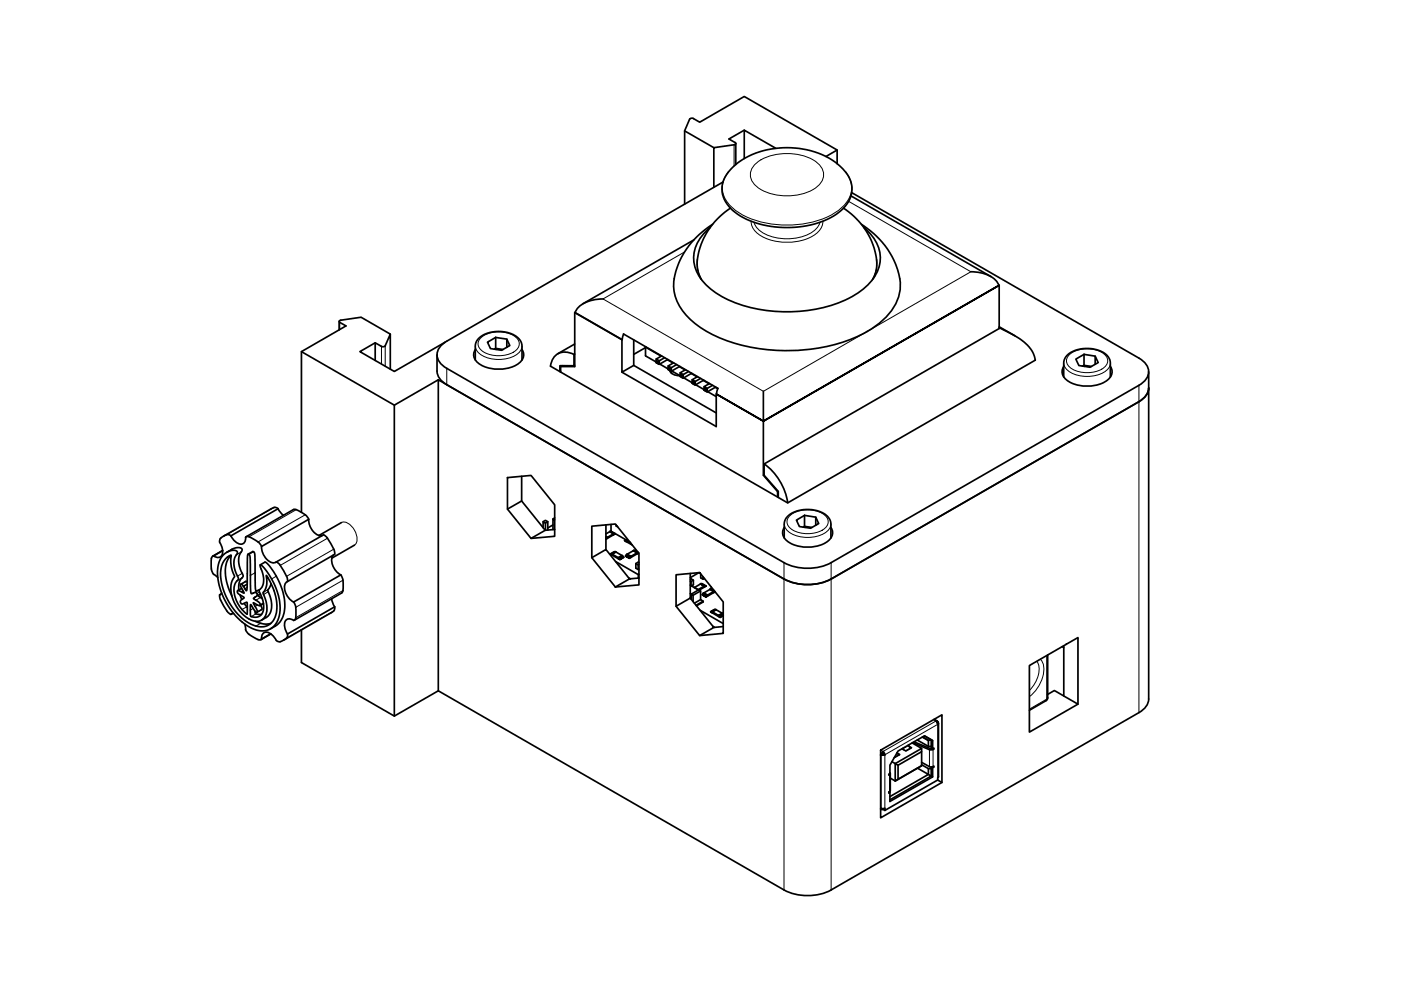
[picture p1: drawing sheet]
<svg xmlns="http://www.w3.org/2000/svg" width="420mm" height="297mm" viewBox="0 0 420 297" stroke-linecap="round" stroke-linejoin="round" font-family="sans-serif">
<!-- layer: Visible -->
<g fill="none" stroke="#000" stroke-width=".51">
<path d="M205.3 39.2l8.8 5.1M223.2 39l-4.6 2.7 1.9 1 .2 .3-.1 .2-6.5 1.1v11.8M216.8 54.6l-82.8 47.7a4.2 4.2 0 0 0-1.7 6.8l1.7 1.3 101.1 58.2a15.6 15.6 0 0 0 14.2 0l92.3-53.1a4.2 4.2 0 0 0 1.7-6.8l-1.7-1.4-86.2-49.6M219.3 50.6a25 25 0 0 1 24.9-5.1 17.3 17.3 0 0 1 10.7 8.2 8.2 8.2 0 0 1-3.3 9.9 28.5 28.5 0 0 1-22.6 3.8 16.8 16.8 0 0 1-11.8-7.7 7.8 7.8 0 0 1 2.1-9.1zM220.7 43v6.3M232.7 44.5l-9.5-5.5v8.5M251.1 49.1v-4.1l-27.9-16.1-13.4 7.7-2-1.1-1 .2-1.5 3.5v22M251.1 45l-3.4 1.9M255.2 58.7l42 24.2M208.1 71.9l-33.2 19.1M213 68.2a11.3 11.3 0 0 0-4.6 11.8 16.5 16.5 0 0 0 9.1 9.4 44.5 44.5 0 0 0 37.1 0 16.5 16.5 0 0 0 9-9.4 10.6 10.6 0 0 0-3.2-10.6l-1.3-1.2M213.7 67.2a24.3 24.3 0 0 0-11.5 16.4"/>
<path d="M219.1 62.4a20.8 20.8 0 0 0-10 17.7l.5 2.1 .6 1.4M253 62.4a20.8 20.8 0 0 1 9.9 17.7l-.5 2.1-.6 1.4M258.3 67.2a24.5 24.5 0 0 1 11.6 16.4M101.7 96.4v2.5M172.4 93.7v16.2h-4.3M172.5 93.6l-.1 .1 14.2 8.1M180.9 89.6a9.6 9.6 0 0 0-8.1 3.4l-.3 .7 14.1 8.1M202.2 83.5a13.8 13.8 0 0 0 5.4 12.8 41.5 41.5 0 0 0 23.9 8.6 49.9 49.9 0 0 0 30.1-6.5 16.7 16.7 0 0 0 8.4-12.4l-.1-2.5M210.1 83.4v.1M261.9 83.4v.1M291.2 81.5a9.6 9.6 0 0 1 8 3.4l.4 .6-70.7 40.7-14.1-8.1 14.1 8.2 70.8-40.8h-.2M299.7 85.5v13"/>
<path d="M299.7 97.9l4.6 2.7M90.4 105.4l27.9 16M112.5 108v-5.2l1.9 1 .9 .1 1.8-3.8v10.5M117.1 100.1l-8.8-5-6.1 .9-.4 .1v.4l2 1.2-13.4 7.7v48.2M131.1 106.3v4.9a5 5 0 0 0 2.9 4.1l101.1 58.3M131.4 113.8l-13.1 7.6v93.2M133.5 102.6l-15.2 8.7-10.4-5.9 4.6-2.6M142.5 107.9v-4.2a5.2 5.2 0 0 1 5.1-4.2 8.5 8.5 0 0 1 8.6 2.8l.3 1.4v4.2M142.5 104.8a3.1 3.1 0 0 0 1.7 4.6 11 11 0 0 0 12-1 2.75 2.75 0 0 0 .4-3.6M146.2 102.6l2.5-1.5 3.3 .5 .9 2-2.5 1.4-3.3-.5zM148.7 101.1v3.3l-.5 .3M148.8 104.7l-.1-.3 2.2 .4"/>
<path d="M152 101.6v2.5M168.6 109.6l-.5 .3v1.6l65.1 37.5M172.1 106.3v3.3h-4.2v1.8M172.2 106.3a4.5 4.5 0 0 0-7.1 3.5l2.8 1.6 .2-.1M172.4 106.1l-.3 .2M172.4 109.5l-.3 .1M172.4 103.1l-5.1 2.9M186.5 101.8v9.8l3.6-2.1M186.5 111.6l28.3 16.3v-9.8M186.6 101.8l.4-1.7 28.3 16.3M190.1 101.9v7.6l24.7 14.3M193.6 104l4.7 2.8"/>
<path d="M193.6 104.2l-3.5 2M193.7 104l-.1 2.7 3.2 1.8M196.8 108.1l.5 .3v.6l-.5-.3zM196.8 107.6v.5M197.3 108.4l.4-.3v1.1l-.4-.2M197.9 109.1l2.5 1.5M198.4 106.7l-1.6 .9 .9 .5 1.6-.9M200.1 107.8l1.8 1M200.3 107.7l-2.6 1.5-.9-.5M200.4 110.2l.5 .3v.5l-.5-.2zM200.4 109.7v.5M200.9 111a2.7 2.7 0 0 0 3.1 1.6"/>
<path d="M200.9 110.5l.4-.3v1.1l-.4-.3M201.5 111.2l2.5 1.4M201.7 111.3l-.5 .4M202 108.7l-1.6 1 .9 .5 1.6-.9M203.7 109.9l1.8 1M203.9 109.8l-2.6 1.5-.9-.5M204 112.2l.5 .3v.6l-.5-.3zM204 111.7v.5M204 112.8h.1M204.5 112.5l.4-.2v1.1l-.4-.3M205 113.2l2.6 1.5M205.6 110.8l-1.6 .9 .9 .6 1.6-1"/>
<path d="M207.3 112l1.8 1M207.4 111.9l-2.5 1.5-.9-.6M207.6 114.3l.5 .3v.6l-.5-.3zM207.6 113.8v.5M208.1 114.6l.4-.3v1.1l-.4-.2M208.6 115.3l2.6 1.5M209.2 112.9l-1.6 .9 .9 .5 1.6-.9M210.9 114l1.8 1M211 113.9l-2.5 1.5-.9-.5M211.2 116.4l.5 .3v.5l-.5-.2zM211.2 115.9v.5M211.7 116.7l.4-.3v1.1l-.4-.3"/>
<path d="M212.2 117.4l2.6 1.5M212.8 115l-1.6 .9 .9 .5 1.6-.9M214.5 116.1l.7 .4M214.6 116l-2.5 1.5-.9-.5M215.3 116.4l-.4 1.7M228.9 117.3v8.9M319 113v-4.2a4.9 4.9 0 0 1 4.4-4.1 9.1 9.1 0 0 1 9 2.3l.6 1.3v4.7M319 109.9a3.1 3.1 0 0 0 1.7 4.6 11 11 0 0 0 11.9-1 2.75 2.75 0 0 0 .4-3.6M322.6 107.6l2.5-1.4 3.3 .6 1 1.9-2.5 1.4-3.3-.5zM325.1 106.2v3.3l-.4 .2M325.2 109.8l-.1-.3 2.2 .3M328.4 106.8v2.4"/>
<path d="M344.5 116.3a5.1 5.1 0 0 1-2.9 4.1l-92.3 53.1a15.6 15.6 0 0 1-14.2 0M344.5 111.4v98.1a5 5 0 0 1-2.9 4.1l-92.3 53.1a15.6 15.6 0 0 1-14.2 .1l-103.7-59.7-13.1 7.5-27.9-16v-9.8M228.9 126.3v16.2l.3-.2M229.2 139.1l70.7-40.8-.2-.1a25.7 25.7 0 0 1 9.4 6.4l.9 1.6 .5 1.8-74.3 42.7-2.8-1.6v-1.8l-4.2-4.9zM229.2 139.1a17.6 17.6 0 0 1 7 11.6M83.4 152.5l-14.2 8.1M83.4 152.5l1.6 2M83.4 152.5a1.61 1.61 0 0 0-2.2 .1l-14.1 8.1M92.6 155.7l-14.2 8.1M92.6 155.6a7.3 7.3 0 0 0-4.4-2.9l-14.3 8.2M92.6 155.7a4.9 4.9 0 0 0 3.6 4.9l.4-.1M102.4 156.6l-6.8 3.9"/>
<path d="M152.2 143.2l7.1-.7 7 8.8v9.4l-7 .7-7.1-8.8zM156.4 142.8v7.4l-4.2 2.4M156.4 150.2l7.1 8.7-4.2 2.5M162.9 158.1v-1.7l.7 .4v2.1M162.9 156.4l.7-.4 .7 .4M163.6 156.8l.7-.4v2.5M165.8 157.3l-1.5 .9M166.3 155.8l-.5-.3v3.2M166.3 155.2l-.5 .3M166.3 158.7l-2.8 .2M177.5 157.7l7.1-.6 7 8.8v9.4l-7 .6-7.1-8.7zM181.7 157.3v7.4"/>
<path d="M182.9 159.3l.1-.1 1.2 .7M182.9 159.3l1.1 .7-2.1 1.2-.2 .3M182.9 159.3l1.1 .7v.3l-1.8 1.1M182.9 159.3l-1.2 .7M183.2 157.2v2l5.7 3.3M183.3 159.3h.1M184 160l.5-.1-.5 .4zM184.8 157.4v.3l.4 .2M185 157.6l-.2 .1M228.9 142.5l4.3 4.8h.1M233.2 147.3v1.7l.2-.1M235.2 158.1a3.1 3.1 0 0 0 1.7 4.6 11 11 0 0 0 11.9-1 2.75 2.75 0 0 0 .4-3.6"/>
<path d="M238.8 155.9l2.5-1.4 3.3 .5 .9 1.9-2.4 1.4-3.4-.5zM241.3 154.5v3.3l-.4 .2M241.4 158.1l-.1-.3 2.2 .3M244.6 155v2.4M63.4 167.5v3.1M63.4 170.6l.7 1.5 1.2 1M64 166.6l-.4 .3-.2 .6M65.9 178.3a10 10 0 0 0 2.4 5.2 1.11 1.11 0 0 0 1.8 .4M66.2 178.1l-.3 .2M66.5 177.8l-.6 .5M66.8 165.1l-2.8 1.5M66.8 165l-3 1.7"/>
<path d="M67.7 167.4l.9-.7 .7-.2a10.5 10.5 0 0 0 1 6.3 7.6 7.6 0 0 0 .3 8.4 8.3 8.3 0 0 0 6.9 5 3.7 3.7 0 0 0 2.5-4.6l-.4-1.9-.7-1.9a6.2 6.2 0 0 0 .9-5.3 15.9 15.9 0 0 1 2.9 11.7 4.7 4.7 0 0 1-7.1 3 17.8 17.8 0 0 1-9.3-16.9 5.6 5.6 0 0 1 1.4-2.9zM68 165.6l1.6-1a2.41 2.41 0 0 1 3 0v.1a6.1 6.1 0 0 0-.7 5.3l.3 .9a2.12 2.12 0 0 1 .6 2 4 4 0 0 0-1.2 3.9M68 160.2a2.77 2.77 0 0 0-2.2 2l.1 .4a3.8 3.8 0 0 1 .4 4.1 1.65 1.65 0 0 1-2.3-.1M68 160.2h.3a1.44 1.44 0 0 1 1.3 1 2.91 2.91 0 0 0 3.4 1.7 1.96 1.96 0 0 0 .7-1.9l.2-.1a5.5 5.5 0 0 1 3.5 1.5M69.3 166.5a7.8 7.8 0 0 0-1.4 7.8l1.7 4.4M72 178.3l.5 1.4M72.5 176.3l-1.2 .7M73 175.8a.59 .59 0 0 0-.9-.6l.1 .7 1 1.9-.7-.3a.83 .83 0 0 0-1.3-.2 3.6 3.6 0 0 0 1.9 1.7l.1 .2-.3 .3a.79 .79 0 0 0-.8 1.1 .79 .79 0 0 0 1.4 .1l.4-.2a.77 .77 0 0 1 .3 1.1l-.1 2.5a9 9 0 0 1-3.7-8.9l.4-.8a1.06 1.06 0 0 0 .4-1.7 6 6 0 0 1 0-7v-.3a2 2 0 0 0-2.6-.1 6.7 6.7 0 0 0-3.3 7.2 19.6 19.6 0 0 0 11.3 16.2 5.3 5.3 0 0 0 7.3-4.9 18.6 18.6 0 0 0-5.8-14.5l-.1 .2a9 9 0 0 1 .6 6.4l-.3 .5a1 1 0 0 0-.2 1.7 5.7 5.7 0 0 1 0 6.4 2.39 2.39 0 0 1-3 0v-2.3a.59 .59 0 0 1 .1-1l.7 1a1.5 1.5 0 0 0 1.1 1.3M74.1 175.1l-1.1 .7 .8 1.2a6.4 6.4 0 0 0 .3-3.6l.1-6.6 .2-.7a2.48 2.48 0 0 1 .7 2.6v6.4a4.4 4.4 0 0 0 .4 2.9l.3-.2a.75 .75 0 0 1 1.3 .2 .75 .75 0 0 1-.7 1.1l-.4 .3 .7 .5a1.35 1.35 0 0 1 1.2 1.7l-1.9-.9 .5 1.1a1.57 1.57 0 0 1 .5 1.7M74.1 174.5l-.5-.2-1.4 .8M74.4 166.1l1.4-.8 .2 .1a7.5 7.5 0 0 1 .5 4.3v4.6a4.1 4.1 0 0 0 .4 2.9l.9-.4M77.4 162.4l1 1.4"/>
<path d="M78 169.3l1.5-.8a14.6 14.6 0 0 1 4.8 7.4 10.8 10.8 0 0 1-.6 10.9l-2.6 1.7M78.1 178.1l-.7 .5 1.2 .8M78.4 163.8a5 5 0 0 0 3.6 4.9l.9-.3M81.3 174.9l-1 2a10.9 10.9 0 0 1 .8 6.7l-.9 1.3-1.8 1M82.9 168.4a10.4 10.4 0 0 1 3.2 4.8l.1 1.1M86.2 174.3a2.89 2.89 0 0 0-.2 4.1l1.1 1.4 1 .6M99.5 179.5l.6 1.9a1.49 1.49 0 0 1-.9 2.4l-14.2 8.1M100 166.3a3.7 3.7 0 0 0 .8 4.9l1.4 1.1M100.1 164.6l.3 1.5M100.1 164.6l-.6-1.1a6.3 6.3 0 0 0-2.5-3.2l-14.2 8.2M100.4 166.2l-14.2 8.1M102.2 172.3a7.2 7.2 0 0 1 .4 5.3l-14.3 8.3"/>
<path d="M102.2 172.3l-14.1 8.2M106.3 163.4l-6.8 3.9M177.5 167.2l4.2-2.5 7.1 8.8-4.2 2.4M181.7 160.8l.5 .2v.4l-.5 .2M181.7 161.1l.2 .1M181.7 161.3l.2 .1M183.6 166.4v-.3l1.8 1 1.1-.6M183.6 166.1l1.1-.7 1.8 1.1M183.6 166.1v.3M183.6 166.1l-.5-.1 .5 .4M183.6 166.4l1.8 1.1M184.3 165.4l-1.2 .6"/>
<path d="M184.6 168.3l6.8 3.9h.2M184.7 165.4l-1.1 .7M184.7 165.4l-.2-.1-1.2 .7M185.6 167.5l-.2-.4v.4l.5 .3M185.9 167.6l1.1-.6zM186.5 166.5l.5 .5M186.7 166.8l-1.1 .7 .3 .1M186.7 166.6l-1.1 .6M187.3 162l.3 .1v-.2h.4l-.2 .4zM187.6 161.8l-.3 .2M187.7 161.8l-.1 .1M187.8 162.3v-.3l1.3 .8"/>
<path d="M187.8 162.3l1.8 1.1M187.9 166.2l1.1 .7M187.9 166.5l1.1 .6M188.1 166.1l1.1 .6v.4l-.5 .3M188.1 166.1l-.5 .5M188.1 166.1l1.8-1 1.2 .6v.3l-1.9 1.1M188.6 173.2l.4 .3M188.7 167.3l-1.1-.7 1.1 .8M189.9 165.1l.2-.2 1.2 .7M189.9 165l1.2 .7-2.1 1.2-.3 .5M190.3 165l1 .5M190.7 168.9l.7 .4"/>
<path d="M191.4 172.2v1.1M191.5 165.7h-.4v.3l.4-.3M191.6 168.6l-.2-.1-.7 .4v1.4l.7 .4 .2-.1M191.6 169.2l-.2 .1v1.4M191.6 173.3l-2.8 .2M202.8 172.3l7-.7 7.1 8.8v9.5l-7.1 .6-7-8.8zM207 173.6l.2-.1 .7 .4v1.4l-.6 .3M207 177.9l.3 .2v1.5M207 171.9v7.4l-4.2 2.4M207 179.3l7.1 8.8-4.3 2.4M207 174.2l.2 .1M207 175.4l2.5 1.4"/>
<path d="M207.9 173.9l-.7 .4v1.3M208.2 176.1l1.2 .7M209.3 176.7l1.9-1v.3l-1.5 .9M209.6 171.6l-2.6 1.6M210.1 175l.2-.1 1.1 .7M210.1 175l1.1 .7-1.1-.7M210.1 177.1l-2.2 1.3M210.1 179.7l-1.9 1.1M210.1 175l-1.8 1.1M210.1 172v1.2l.7 .4 .4-.2M210.5 175l1.2 .6-.5 .4v-.3l.5-.1M210.6 178.2l.5-.5 1.1 .7v.3l-.5 .3"/>
<path d="M210.8 172.9v.7M210.8 177.8l1.2 .7M210.8 178.1l1.2 .6M211.7 178.9l-1.1-.7 1.1 .8M212.9 176.7l.2-.2 1.1 .7M212.9 176.7l1.1 .6 .1 .3-1.9 1.1M212.9 176.6l1.1 .7-2 1.2-.3 .5M212.9 176.7l-1.8 1M213.3 175.9v.6l.9 .5M213.4 176.6h-.1M214.4 177.3h-.3v.3l.4-.2M235.1 173.6l-103.7-59.8v93.3"/>
<path d="M235.2 161.2v-4.1a5 5 0 0 1 4.4-4.1 9.1 9.1 0 0 1 9 2.2l.6 1.4v4.6M69.6 184l-.4 .2M73.2 180.9l1 1.2M73.4 187l.2 .8a3.4 3.4 0 0 0 2.4 3.2l1.7 .8 .7-.3M76.5 183.2l.1 .6a1.82 1.82 0 0 0 1.8 .4M76.6 186.2l1.6 .6a5 5 0 0 0 3 .1M78.2 181.4a1.1 1.1 0 0 1 .3 1.3l-1.5 .8M78.4 191.6l2.8-1.6-3 1.7M78.4 191.6a1.64 1.64 0 0 1 .9-2 1.64 1.64 0 0 1 2 .5l1.6 1.9M79 180.9l-1 .6M88.1 180.4a7.5 7.5 0 0 1 .4 5.3l-.4 .3a1.64 1.64 0 0 0-2.1-.3 1.64 1.64 0 0 0-.7 2l.3 1.2a2.03 2.03 0 0 1 .5 2.1 3.8 3.8 0 0 1-2.6 1.3l-.6-.3M100.4 181.9l-14.2 8.1"/>
<path d="M208.7 181.4l2.2-1.2v.2l-2 1.2M209.9 182.9l7 4M210.9 180.2l-.8-.5v-2.6l-.6-.3-2.2 1.3 .6 .3v1.9M213.6 183.4v.3M213.6 183.4l-.5-.1 .5 .4M213.6 183.7v-.3l1.9 1.1 1.1-.7M213.6 183.4l1.2-.6 1.8 1M213.6 183.7l1.9 1.1M213.8 187.8l.5 .3M214.3 182.7l-1.2 .6M214.8 182.8l-1.2 .6M214.8 182.7l-.3-.1-1.1 .6"/>
<path d="M215.6 184.8l-.1-.3v.3l.5 .3M216.6 183.8l.3 .4M216.8 184.1l-1.2 .7 .4 .2M216.8 183.9l-1.2 .7M216.9 184.4l-.9 .7 .9-.6M216.9 187.8l-2.8 .3M308.7 199.5l14.6-8.4v20l-14.6 8.3zM314.2 196.3v13.1l-.5 .6-5 2.9M318.5 193.8l.5 .3M319 193.6v15M280.2 215.6l.9 .5M281.2 216.5l-.1 .1"/>
<path d="M281.2 216.3v.2M281.2 216.3l-.2 .2M281.2 216.5h-.2M281.2 216.3l-.5-.2 .5 1 .1-.5M281.3 216.6h-.2M281.5 216.8v16l-.3 .3M314.2 208.1l2-1.1 7.1 4.1M264.1 224.9l18.4-10.6v20.2l-18.4 10.6zM264.2 226.3h-.1M264.2 226.2h.1M264.2 226.3l.5-.3zM264.3 226.2l-.1 .1"/>
<path d="M264.3 226l.5-.7 .2 .1a.54 .54 0 0 1 .2 .9h-.8M264.6 226l-.4 .2M264.6 226l-.4 .3M264.6 226h.1M264.7 225.9l-.5 .3M264.7 225.9l-.1 .1M264.7 226h-.1M264.8 225.3v.4M264.8 225.7l-.1 .2M264.8 225.7l.1 .3M264.9 226l.5 .2M264.9 226h-.2"/>
<path d="M266.9 231.6l-.1 .5M267 231.8v5.2l-.4 .7 .3-.2-.2-.1M269 225.6l.5 .7M269.1 225.7l.7 .5-1.6 .9M269.3 229.4v4.2M269.5 226.3h.1M270.7 224.3l.1 .1M270.8 224.4l.2 .3M272.4 223.3l.2 .4M272.6 223.7l.8 .4-1.7 1-1.2-.7M272.6 223.7l.5 .6M273.6 222.7l2.8 1.6-7.9 4.6-1-.6"/>
<path d="M273.7 222.6l5.1 2.1 .5 .1 .7-.3M274.1 222.4l5 2M275.1 221.8l3.3 1.9h.9M275.1 230.2l3.3 1.9-11.5 6.7M276.4 229.5l-7.9 4.6-1.5-.9M276.4 229.2l2 1.2v1.7l.9 .5-12.4 7.1M276.4 224.3v1l-7.1 4.1-.8-.5v5.2l7.9-4.6M276.4 228.5l2.6 1.4 .8-.1M276.4 225.3v4.2M276.6 220.9l1.8 1v1.8M276.6 220.9l1.8 1 .9-.2v2M277.2 220.6l2.5 1.4v2.5"/>
<path d="M278.4 230.4h.9M279.3 223.7v.5l.4 .3 .3-.2v.2l-.2-.1M279.3 229.9v2.7l.4 .3-12.8 7.3v-2.7M279.4 224.4h-.3M279.5 224.4h-.1M279.7 222l-2.5-1.4-7.9 4.5-2.4 4.2v2.5l-.3 .2v.3l.2-.1M279.7 230.1v2.8M279.8 229.8l.2-.1v.2l-.3 .2-.3-.2M279.8 229.8l.2 .1M281.2 233.8l1.3 .7M281.2 233.1v.7l-15.8 9.1v-.6h-1.2l.2 .3h.4M264.1 242.5l.3 .1"/>
<path d="M264.9 242.4v.3l.5 .2M264.9 242.5l-.1 .1"/>
</g>
<!-- layer: Visible Narrow -->
<g fill="none" stroke="#000" stroke-width=".3">
<path d="M218.4 51.7a7.2 7.2 0 0 0 .8 10.1 25.2 25.2 0 0 0 18.4 5.6 24.2 24.2 0 0 0 15.3-5.6 7.2 7.2 0 0 0 .8-10.1M220.2 43.4v6.3M226.5 49.2a16 16 0 0 1 15.1-2.3 6.7 6.7 0 0 1 5.4 5.5 6.7 6.7 0 0 1-5.4 5.4 16.9 16.9 0 0 1-14.3-1.6 4.3 4.3 0 0 1-.8-7zM209.1 77.9a9.6 9.6 0 0 0 1.4 6.1M225.3 66.3a5.9 5.9 0 0 0 4.2 5.1 16.2 16.2 0 0 0 15.6-1.6 4.6 4.6 0 0 0 1.7-3.5M226.1 66.6a7.6 7.6 0 0 0 6.1 4.5 14.6 14.6 0 0 0 12.4-2.3l1-1.4 .3-.8M254.5 60.4l36.7 21.1-62.3 35.8-48.1-27.7 24.5-14.1M262.9 77.9a9.6 9.6 0 0 1-1.4 6.1M101.9 96.6v2.2M114.4 103.8v5.3M115.5 103.6v6.2M134 110.4v4.9"/>
<path d="M142.6 103.7a5 5 0 0 0 4.7 3.8 8.8 8.8 0 0 0 8.9-2.5l.3-1.3M144.5 101a8.9 8.9 0 0 1 10.7 .6 2.54 2.54 0 0 1-1.3 4 9 9 0 0 1-10-1.1 2.37 2.37 0 0 1 .6-3.5zM319 108.8a5 5 0 0 0 4.8 3.8 8.8 8.8 0 0 0 8.9-2.5l.3-1.3M320.9 106.1a8.9 8.9 0 0 1 10.8 .6 2.54 2.54 0 0 1-1.3 4 9 9 0 0 1-10-1.1 2.37 2.37 0 0 1 .5-3.5zM341.6 115.5v98.1M82.2 152.1l-14.2 8.2M88.8 152.8l-14.1 8.1M91.5 154.3l-14.1 8.1M102.4 156.6a2.98 2.98 0 0 1 3.4 1.5 4.7 4.7 0 0 1 .9 5l-.4 .3M235.2 157.1a5 5 0 0 0 4.8 3.8 8.8 8.8 0 0 0 8.8-2.6l.4-1.2M237.1 154.4a8.9 8.9 0 0 1 10.7 .5 2.54 2.54 0 0 1-1.2 4 9 9 0 0 1-10-1 2.37 2.37 0 0 1 .5-3.5zM69.2 166.4l-1 .6"/>
<path d="M69.6 164.6l-1.4 .8M72.3 165.5l-1.4 .8M72.6 173.2l-1.5 .8M72.6 171.9l-1.4 .8M73 177.2l-.5 .3M73.8 174.3l-1.5 .8M74.1 176.1l-.7 .4M76 165.4l-1.4 .8M76.5 171.7l-1.4 .8M77.3 177l-1.5 .8M77.8 177.5l-.8 .4M77.9 178.2l-1.4 .8"/>
<path d="M78.1 179.1l-1.4 .8M80.3 173.2l-.3 .2M80.4 176.7l-1.4 .8M80.5 177.4l-1.5 .8M82.9 172.7l-1.5 .8M98.2 161.3l-14.1 8.2M100.1 164.6l-14.2 8.1M102.8 177l-14.1 8.2M102.8 173.9l-14.1 8.1M235.1 168.6v98.1M249.3 168.6v98.1M74 181.9l-1.4 .8"/>
<path d="M75.9 182.4l-.8 .5M76.8 184l-1.4 .8M77.3 181.3l-.8 .5M78.2 186.8l-1.4 .8M78.5 182.7l-1.5 .8M79 180.7l-.9 .5M100.1 183.1l-14.2 8.2M310.9 198.2a6.9 6.9 0 0 1-1.3 7.8l-.9 1M312 197.6a6.3 6.3 0 0 1 .1 6.9l-1.7 2.7-1.7 1.6M313.9 196.5v13.1l-5.2 3M279.9 215.7l.7 .4-15.8 9.2-.7-.4M281.2 216.5h-.2"/>
<path d="M314.2 209.1l-.5 .9M264.1 226.2h.1M264.6 226l-.4 .3v16l-.1-.1M264.6 226h.1M264.7 226h.1M264.7 225.9v.1M266.6 232.1l.2 .1v5.1M269.5 226.3l-1.3 .7M272.5 223.4l-1.7 1M273 224.3l-1.4 .8M279.1 224.4l-.4 .3v5.1M279.4 224.4l.4 .2v5.2"/>
<path d="M281.2 233.1v-16l-15.8 9.1v16.1M264.8 242.4v.2"/>
</g>
<!-- layer: Visible -->
<g fill="#000">
<circle cx="196.8" cy="108.7" r=".25"/>
<circle cx="200.4" cy="110.8" r=".25"/>
<circle cx="207.6" cy="114.9" r=".25"/>
<circle cx="211.2" cy="117" r=".25"/>
<circle cx="188.8" cy="173.5" r=".25"/>
</g>
</svg>
